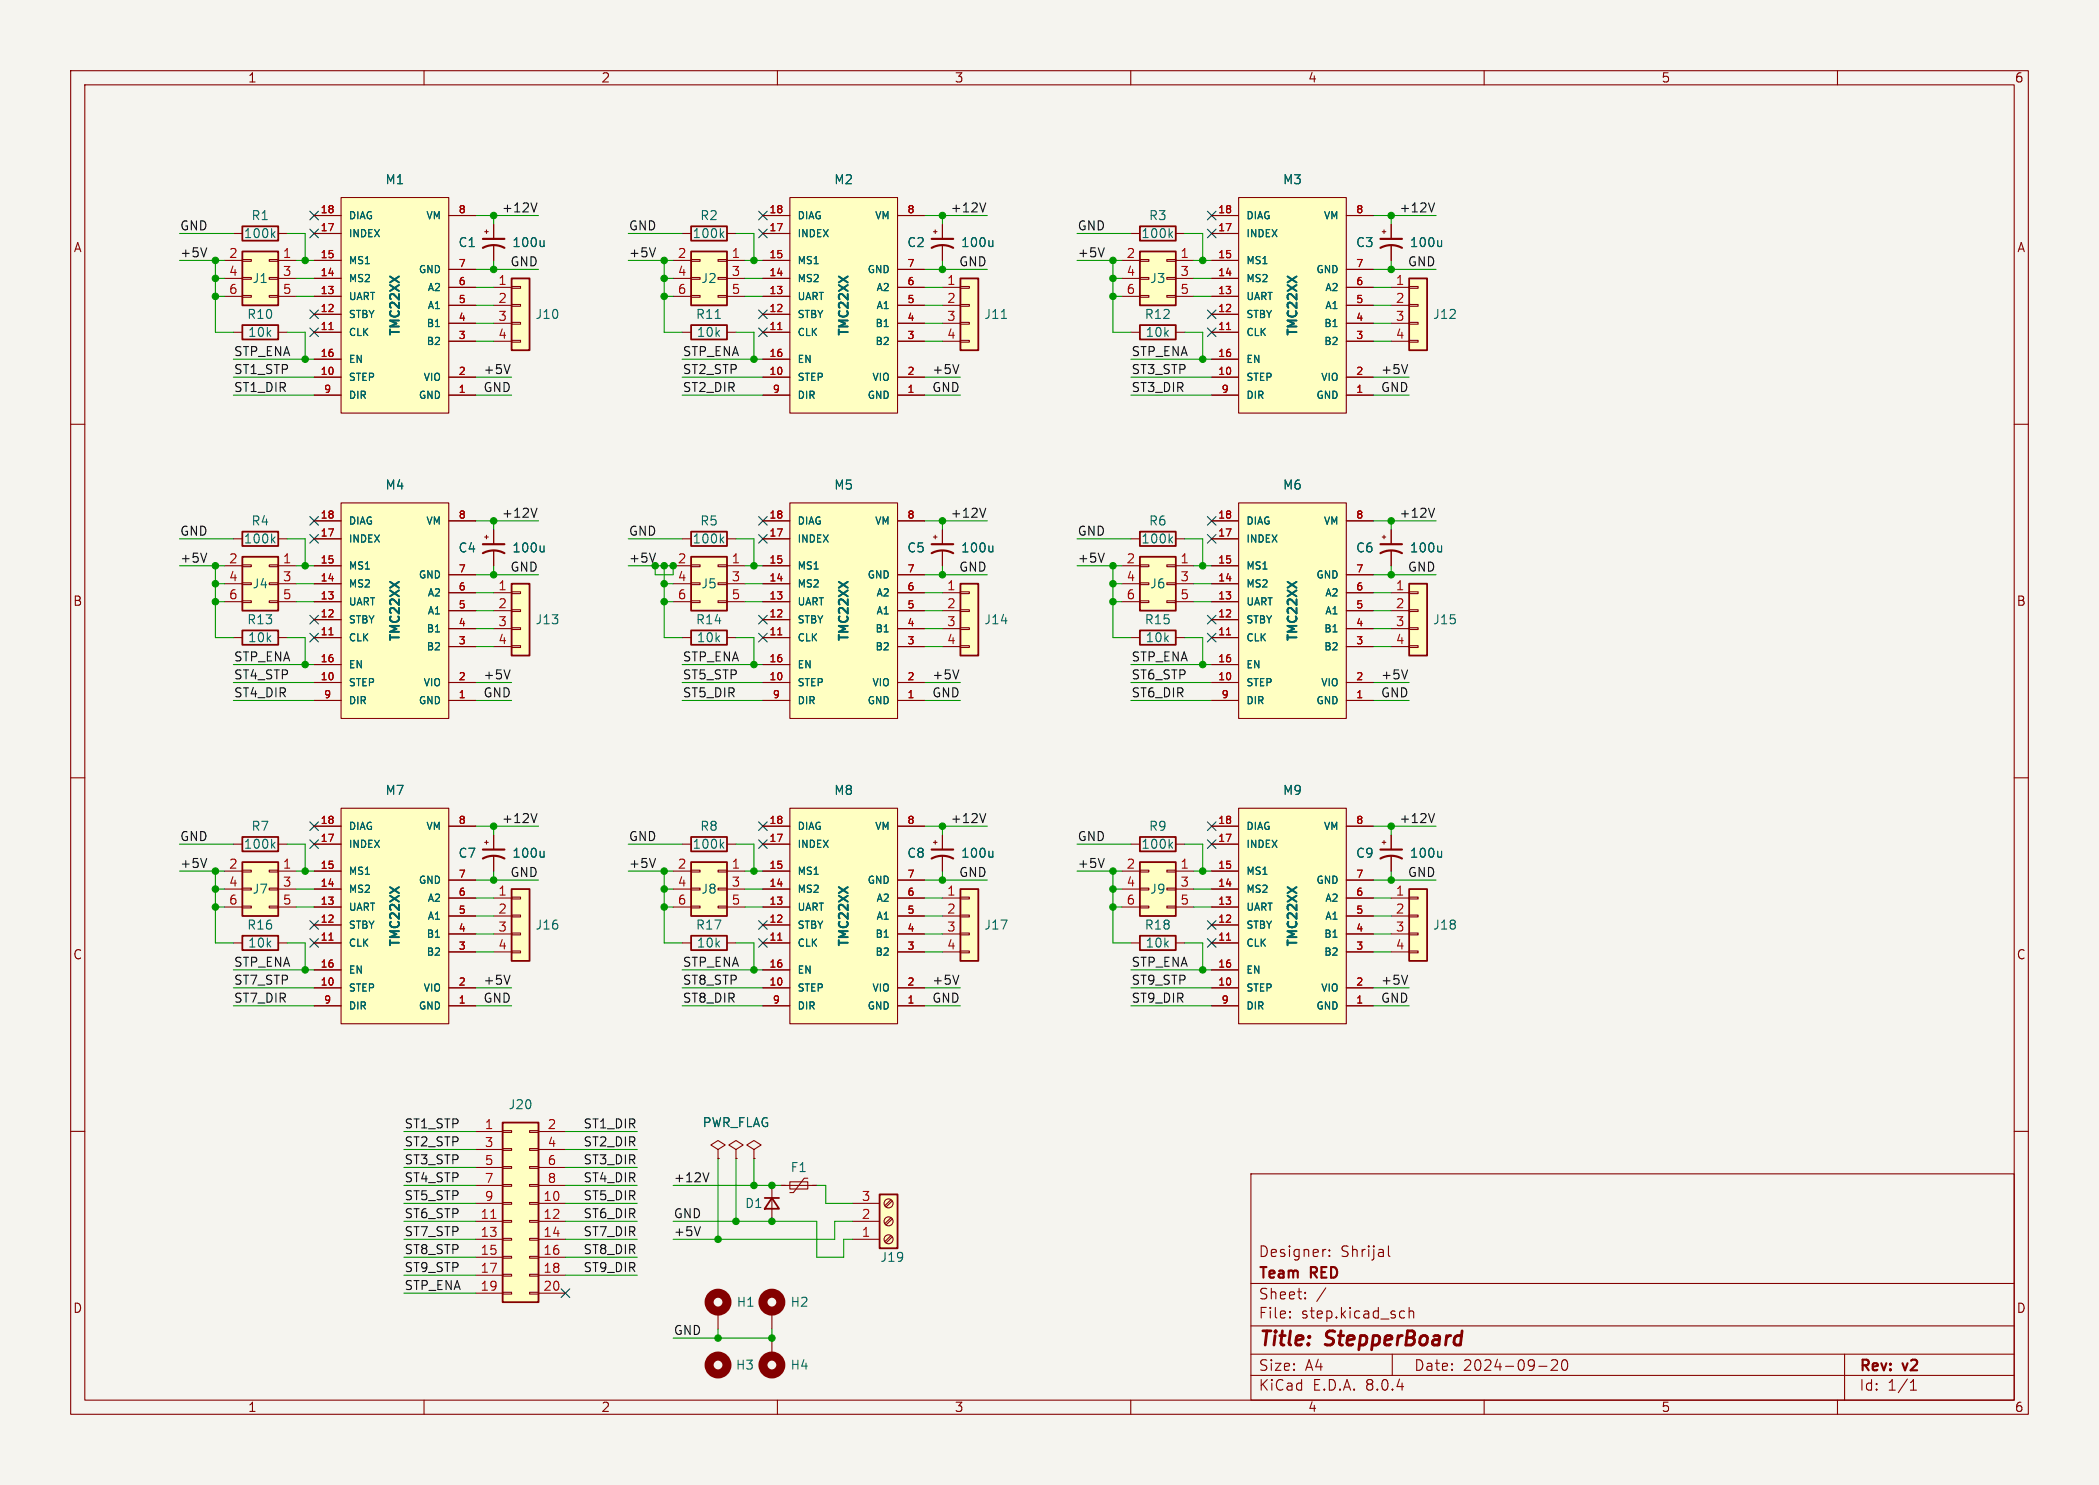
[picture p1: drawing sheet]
<svg xmlns="http://www.w3.org/2000/svg" width="297mm" height="210mm" viewBox="0 0 297 210" stroke-linecap="round" stroke-linejoin="round" font-family="sans-serif">
<defs><g id="words">
<g font-size="2.8" fill="#840000">
<text x="178" y="190.9">Title:</text>
<text x="187.7" y="190.9">StepperBoard</text>
</g>
<g font-size="2.1" fill="#840000">
<text x="178" y="178">Designer:</text>
<text x="189.7" y="178">Shrijal</text>
<text x="178" y="184">Sheet:</text>
<text x="178" y="181.2">Team</text>
<text x="185.5" y="181.2">RED</text>
<text x="178" y="186.7">File:</text>
<text x="184.1" y="186.7">step.kicad_sch</text>
<text x="178" y="196.9">KiCad</text>
<text x="178" y="194.1">Size:</text>
<text x="184.7" y="194.1">A4</text>
<text x="185.7" y="196.9">E.D.A.</text>
<text x="193.3" y="196.9">8.0.4</text>
<text x="200" y="194.1">Date:</text>
<text x="207" y="194.1">2024-09-20</text>
<text x="263" y="194.3">Rev:</text>
<text x="263" y="196.9">Id:</text>
<text x="267.1" y="196.9">1/1</text>
<text x="269.4" y="194.3">v2</text>
</g>
<g font-size="1.8" fill="#840000">
<text x="35" y="11.9">1</text>
<text x="85" y="11.9">2</text>
<text x="135" y="11.9">3</text>
<text x="185" y="11.9">4</text>
<text x="235" y="11.9">5</text>
<text x="285" y="11.9">6</text>
<text x="10.3" y="35.9">A</text>
<text x="285.3" y="35.9">A</text>
<text x="10.3" y="85.9">B</text>
<text x="285.3" y="85.9">B</text>
<text x="10.3" y="135.9">C</text>
<text x="285.3" y="135.9">C</text>
<text x="10.3" y="185.9">D</text>
<text x="285.3" y="185.9">D</text>
<text x="35" y="199.9">1</text>
<text x="85" y="199.9">2</text>
<text x="135" y="199.9">3</text>
<text x="185" y="199.9">4</text>
<text x="235" y="199.9">5</text>
<text x="285" y="199.9">6</text>
</g>
<g font-size="1.8" fill="#006464">
<text x="54.4" y="26.3">M1</text>
<text x="117.9" y="26.3">M2</text>
<text x="181.4" y="26.3">M3</text>
<text x="34.4" y="33.9">100k</text>
<text x="35.5" y="31.3">R1</text>
<text x="64.8" y="35.2">C1</text>
<text x="72.4" y="35.2">100u</text>
<text x="97.9" y="33.9">100k</text>
<text x="99" y="31.3">R2</text>
<text x="128.3" y="35.2">C2</text>
<text x="135.9" y="35.2">100u</text>
<text x="161.4" y="33.9">100k</text>
<text x="162.5" y="31.3">R3</text>
<text x="191.8" y="35.2">C3</text>
<text x="199.4" y="35.2">100u</text>
<text x="35.6" y="40.2">J1</text>
<text x="99.1" y="40.2">J2</text>
<text x="162.6" y="40.2">J3</text>
<text x="34.9" y="45.3">R10</text>
<text x="35" y="47.9">10k</text>
<text x="56.9" y="47.7" transform="rotate(-90 56.9 47.7)">TMC22XX</text>
<text x="75.7" y="45.3">J10</text>
<text x="98.4" y="45.3">R11</text>
<text x="98.5" y="47.9">10k</text>
<text x="120.4" y="47.7" transform="rotate(-90 120.4 47.7)">TMC22XX</text>
<text x="139.2" y="45.3">J11</text>
<text x="161.9" y="45.3">R12</text>
<text x="162" y="47.9">10k</text>
<text x="183.9" y="47.7" transform="rotate(-90 183.9 47.7)">TMC22XX</text>
<text x="202.7" y="45.3">J12</text>
<text x="54.4" y="69.4">M4</text>
<text x="117.9" y="69.4">M5</text>
<text x="181.4" y="69.4">M6</text>
<text x="34.4" y="77.1">100k</text>
<text x="35.5" y="74.5">R4</text>
<text x="97.9" y="77.1">100k</text>
<text x="99" y="74.5">R5</text>
<text x="161.4" y="77.1">100k</text>
<text x="162.5" y="74.5">R6</text>
<text x="35.6" y="83.4">J4</text>
<text x="64.8" y="78.3">C4</text>
<text x="72.4" y="78.3">100u</text>
<text x="99.1" y="83.4">J5</text>
<text x="128.3" y="78.3">C5</text>
<text x="135.9" y="78.3">100u</text>
<text x="162.6" y="83.4">J6</text>
<text x="191.8" y="78.3">C6</text>
<text x="199.4" y="78.3">100u</text>
<text x="34.9" y="88.5">R13</text>
<text x="75.7" y="88.5">J13</text>
<text x="98.4" y="88.5">R14</text>
<text x="139.2" y="88.5">J14</text>
<text x="161.9" y="88.5">R15</text>
<text x="202.7" y="88.5">J15</text>
<text x="35" y="91">10k</text>
<text x="56.9" y="90.9" transform="rotate(-90 56.9 90.9)">TMC22XX</text>
<text x="98.5" y="91">10k</text>
<text x="120.4" y="90.9" transform="rotate(-90 120.4 90.9)">TMC22XX</text>
<text x="162" y="91">10k</text>
<text x="183.9" y="90.9" transform="rotate(-90 183.9 90.9)">TMC22XX</text>
<text x="54.4" y="112.6">M7</text>
<text x="117.9" y="112.6">M8</text>
<text x="181.4" y="112.6">M9</text>
<text x="35.5" y="117.7">R7</text>
<text x="99" y="117.7">R8</text>
<text x="162.5" y="117.7">R9</text>
<text x="34.4" y="120.2">100k</text>
<text x="64.8" y="121.5">C7</text>
<text x="72.4" y="121.5">100u</text>
<text x="97.9" y="120.2">100k</text>
<text x="128.3" y="121.5">C8</text>
<text x="135.9" y="121.5">100u</text>
<text x="161.4" y="120.2">100k</text>
<text x="191.8" y="121.5">C9</text>
<text x="199.4" y="121.5">100u</text>
<text x="34.9" y="131.7">R16</text>
<text x="35.6" y="126.6">J7</text>
<text x="75.7" y="131.7">J16</text>
<text x="98.4" y="131.7">R17</text>
<text x="99.1" y="126.6">J8</text>
<text x="139.2" y="131.7">J17</text>
<text x="161.9" y="131.7">R18</text>
<text x="162.6" y="126.6">J9</text>
<text x="202.7" y="131.7">J18</text>
<text x="35" y="134.2">10k</text>
<text x="56.9" y="134.1" transform="rotate(-90 56.9 134.1)">TMC22XX</text>
<text x="98.5" y="134.2">10k</text>
<text x="120.4" y="134.1" transform="rotate(-90 120.4 134.1)">TMC22XX</text>
<text x="162" y="134.2">10k</text>
<text x="183.9" y="134.1" transform="rotate(-90 183.9 134.1)">TMC22XX</text>
<text x="71.9" y="157.1">J20</text>
<text x="99.3" y="159.6">PWR_FLAG</text>
<text x="111.8" y="166">F1</text>
<text x="105.3" y="171">D1</text>
<text x="124.5" y="178.7">J19</text>
<text x="104.1" y="185">H1</text>
<text x="111.8" y="185">H2</text>
<text x="104" y="193.9">H3</text>
<text x="111.8" y="193.9">H4</text>
</g>
<g font-size="1.8" fill="#0f0f0f">
<text x="25.4" y="32.7">GND</text>
<text x="70.9" y="30.1">+12V</text>
<text x="88.9" y="32.7">GND</text>
<text x="134.4" y="30.1">+12V</text>
<text x="152.4" y="32.7">GND</text>
<text x="197.9" y="30.1">+12V</text>
<text x="25.4" y="36.5">+5V</text>
<text x="72.1" y="37.8">GND</text>
<text x="88.9" y="36.5">+5V</text>
<text x="135.6" y="37.8">GND</text>
<text x="152.4" y="36.5">+5V</text>
<text x="199.1" y="37.8">GND</text>
<text x="33" y="50.5">STP_ENA</text>
<text x="33" y="53">ST1_STP</text>
<text x="68.3" y="53">+5V</text>
<text x="96.5" y="50.5">STP_ENA</text>
<text x="96.5" y="53">ST2_STP</text>
<text x="131.8" y="53">+5V</text>
<text x="160" y="53">ST3_STP</text>
<text x="160" y="50.5">STP_ENA</text>
<text x="195.3" y="53">+5V</text>
<text x="33" y="55.5">ST1_DIR</text>
<text x="68.3" y="55.5">GND</text>
<text x="96.5" y="55.5">ST2_DIR</text>
<text x="131.8" y="55.5">GND</text>
<text x="160" y="55.5">ST3_DIR</text>
<text x="195.3" y="55.5">GND</text>
<text x="25.4" y="75.9">GND</text>
<text x="70.9" y="73.3">+12V</text>
<text x="88.9" y="75.9">GND</text>
<text x="134.4" y="73.3">+12V</text>
<text x="152.4" y="75.9">GND</text>
<text x="197.9" y="73.3">+12V</text>
<text x="25.4" y="79.7">+5V</text>
<text x="72.1" y="80.9">GND</text>
<text x="88.9" y="79.7">+5V</text>
<text x="135.6" y="80.9">GND</text>
<text x="152.4" y="79.7">+5V</text>
<text x="199.1" y="80.9">GND</text>
<text x="33" y="93.6">STP_ENA</text>
<text x="96.5" y="93.6">STP_ENA</text>
<text x="160" y="93.6">STP_ENA</text>
<text x="33" y="96.2">ST4_STP</text>
<text x="33" y="98.7">ST4_DIR</text>
<text x="68.3" y="96.2">+5V</text>
<text x="68.3" y="98.7">GND</text>
<text x="96.5" y="96.2">ST5_STP</text>
<text x="96.5" y="98.7">ST5_DIR</text>
<text x="131.8" y="96.2">+5V</text>
<text x="131.8" y="98.7">GND</text>
<text x="160" y="96.2">ST6_STP</text>
<text x="160" y="98.7">ST6_DIR</text>
<text x="195.3" y="98.7">GND</text>
<text x="195.3" y="96.2">+5V</text>
<text x="25.4" y="119">GND</text>
<text x="70.9" y="116.5">+12V</text>
<text x="88.9" y="119">GND</text>
<text x="134.4" y="116.5">+12V</text>
<text x="152.4" y="119">GND</text>
<text x="197.9" y="116.5">+12V</text>
<text x="25.4" y="122.8">+5V</text>
<text x="72.1" y="124.1">GND</text>
<text x="88.9" y="122.8">+5V</text>
<text x="135.6" y="124.1">GND</text>
<text x="152.4" y="122.8">+5V</text>
<text x="199.1" y="124.1">GND</text>
<text x="33" y="136.8">STP_ENA</text>
<text x="96.5" y="136.8">STP_ENA</text>
<text x="160" y="136.8">STP_ENA</text>
<text x="33" y="139.4">ST7_STP</text>
<text x="33" y="141.9">ST7_DIR</text>
<text x="68.3" y="139.4">+5V</text>
<text x="68.3" y="141.9">GND</text>
<text x="96.5" y="139.4">ST8_STP</text>
<text x="96.5" y="141.9">ST8_DIR</text>
<text x="131.8" y="141.9">GND</text>
<text x="131.8" y="139.4">+5V</text>
<text x="160" y="139.4">ST9_STP</text>
<text x="160" y="141.9">ST9_DIR</text>
<text x="195.3" y="141.9">GND</text>
<text x="195.3" y="139.4">+5V</text>
<text x="57.1" y="159.7">ST1_STP</text>
<text x="82.5" y="159.7">ST1_DIR</text>
<text x="57.1" y="167.3">ST4_STP</text>
<text x="57.1" y="162.2">ST2_STP</text>
<text x="57.1" y="164.8">ST3_STP</text>
<text x="82.5" y="167.3">ST4_DIR</text>
<text x="82.5" y="162.2">ST2_DIR</text>
<text x="82.5" y="164.8">ST3_DIR</text>
<text x="95.2" y="167.3">+12V</text>
<text x="57.1" y="172.4">ST6_STP</text>
<text x="57.1" y="169.8">ST5_STP</text>
<text x="82.5" y="172.4">ST6_DIR</text>
<text x="82.5" y="169.8">ST5_DIR</text>
<text x="95.2" y="172.4">GND</text>
<text x="57.1" y="174.9">ST7_STP</text>
<text x="57.1" y="177.5">ST8_STP</text>
<text x="57.1" y="180">ST9_STP</text>
<text x="82.5" y="174.9">ST7_DIR</text>
<text x="82.5" y="180">ST9_DIR</text>
<text x="82.5" y="177.5">ST8_DIR</text>
<text x="95.2" y="174.9">+5V</text>
<text x="57.1" y="182.5">STP_ENA</text>
<text x="95.2" y="188.9">GND</text>
</g>
<g font-size="1.8" fill="#a90000">
<text x="32.3" y="36.6">2</text>
<text x="32.3" y="39.1">4</text>
<text x="32.3" y="41.7">6</text>
<text x="39.9" y="36.6">1</text>
<text x="39.9" y="39.1">3</text>
<text x="39.9" y="41.7">5</text>
<text x="70.4" y="40.4">1</text>
<text x="95.8" y="36.6">2</text>
<text x="95.8" y="39.1">4</text>
<text x="95.8" y="41.7">6</text>
<text x="103.4" y="36.6">1</text>
<text x="103.4" y="39.1">3</text>
<text x="103.4" y="41.7">5</text>
<text x="133.9" y="40.4">1</text>
<text x="159.3" y="36.6">2</text>
<text x="159.3" y="39.1">4</text>
<text x="159.3" y="41.7">6</text>
<text x="166.9" y="36.6">1</text>
<text x="166.9" y="39.1">3</text>
<text x="166.9" y="41.7">5</text>
<text x="197.4" y="40.4">1</text>
<text x="70.4" y="42.9">2</text>
<text x="70.4" y="45.5">3</text>
<text x="133.9" y="42.9">2</text>
<text x="133.9" y="45.5">3</text>
<text x="197.4" y="42.9">2</text>
<text x="197.4" y="45.5">3</text>
<text x="70.4" y="48">4</text>
<text x="133.9" y="48">4</text>
<text x="197.4" y="48">4</text>
<text x="32.3" y="79.8">2</text>
<text x="32.3" y="82.3">4</text>
<text x="39.9" y="79.8">1</text>
<text x="39.9" y="82.3">3</text>
<text x="70.4" y="83.6">1</text>
<text x="95.8" y="79.8">2</text>
<text x="95.8" y="82.3">4</text>
<text x="103.4" y="79.8">1</text>
<text x="103.4" y="82.3">3</text>
<text x="133.9" y="83.6">1</text>
<text x="159.3" y="79.8">2</text>
<text x="159.3" y="82.3">4</text>
<text x="166.9" y="79.8">1</text>
<text x="166.9" y="82.3">3</text>
<text x="197.4" y="83.6">1</text>
<text x="32.3" y="84.8">6</text>
<text x="39.9" y="84.8">5</text>
<text x="70.4" y="86.1">2</text>
<text x="70.4" y="88.6">3</text>
<text x="95.8" y="84.8">6</text>
<text x="103.4" y="84.8">5</text>
<text x="133.9" y="86.1">2</text>
<text x="133.9" y="88.6">3</text>
<text x="159.3" y="84.8">6</text>
<text x="166.9" y="84.8">5</text>
<text x="197.4" y="86.1">2</text>
<text x="197.4" y="88.6">3</text>
<text x="70.4" y="91.2">4</text>
<text x="133.9" y="91.2">4</text>
<text x="197.4" y="91.2">4</text>
<text x="32.3" y="122.9">2</text>
<text x="32.3" y="125.5">4</text>
<text x="39.9" y="122.9">1</text>
<text x="39.9" y="125.5">3</text>
<text x="95.8" y="122.9">2</text>
<text x="95.8" y="125.5">4</text>
<text x="103.4" y="122.9">1</text>
<text x="103.4" y="125.5">3</text>
<text x="159.3" y="122.9">2</text>
<text x="159.3" y="125.5">4</text>
<text x="166.9" y="122.9">1</text>
<text x="166.9" y="125.5">3</text>
<text x="32.3" y="128">6</text>
<text x="39.9" y="128">5</text>
<text x="70.4" y="126.7">1</text>
<text x="70.4" y="129.3">2</text>
<text x="70.4" y="131.8">3</text>
<text x="95.8" y="128">6</text>
<text x="103.4" y="128">5</text>
<text x="133.9" y="126.7">1</text>
<text x="133.9" y="129.3">2</text>
<text x="133.9" y="131.8">3</text>
<text x="159.3" y="128">6</text>
<text x="166.9" y="128">5</text>
<text x="197.4" y="126.7">1</text>
<text x="197.4" y="129.3">2</text>
<text x="197.4" y="131.8">3</text>
<text x="70.4" y="134.4">4</text>
<text x="133.9" y="134.4">4</text>
<text x="197.4" y="134.4">4</text>
<text x="68.5" y="159.8">1</text>
<text x="77.4" y="159.8">2</text>
<text x="68.5" y="162.3">3</text>
<text x="68.5" y="164.8">5</text>
<text x="68.5" y="167.4">7</text>
<text x="77.4" y="162.3">4</text>
<text x="77.4" y="164.8">6</text>
<text x="77.4" y="167.4">8</text>
<text x="67.9" y="172.5">11</text>
<text x="68.5" y="169.9">9</text>
<text x="76.8" y="169.9">10</text>
<text x="76.8" y="172.5">12</text>
<text x="121.8" y="172.5">2</text>
<text x="121.8" y="169.9">3</text>
<text x="67.9" y="175">13</text>
<text x="67.9" y="177.5">15</text>
<text x="76.8" y="175">14</text>
<text x="76.8" y="177.5">16</text>
<text x="121.8" y="175">1</text>
<text x="67.9" y="180.1">17</text>
<text x="67.9" y="182.6">19</text>
<text x="76.8" y="180.1">18</text>
<text x="76.8" y="182.6">20</text>
</g>
<g font-size="1.4" fill="#a90000">
<text x="45.3" y="32.8">17</text>
<text x="45.3" y="30.2">18</text>
<text x="64.8" y="30.2">8</text>
<text x="108.8" y="32.8">17</text>
<text x="108.8" y="30.2">18</text>
<text x="128.3" y="30.2">8</text>
<text x="172.3" y="32.8">17</text>
<text x="172.3" y="30.2">18</text>
<text x="191.8" y="30.2">8</text>
<text x="45.3" y="41.7">13</text>
<text x="45.3" y="39.1">14</text>
<text x="45.3" y="36.6">15</text>
<text x="64.8" y="40.4">6</text>
<text x="64.8" y="37.8">7</text>
<text x="108.8" y="41.7">13</text>
<text x="108.8" y="39.1">14</text>
<text x="108.8" y="36.6">15</text>
<text x="128.3" y="40.4">6</text>
<text x="128.3" y="37.8">7</text>
<text x="172.3" y="41.7">13</text>
<text x="172.3" y="39.1">14</text>
<text x="172.3" y="36.6">15</text>
<text x="191.8" y="40.4">6</text>
<text x="191.8" y="37.8">7</text>
<text x="45.3" y="46.7">11</text>
<text x="45.3" y="44.2">12</text>
<text x="64.8" y="45.5">4</text>
<text x="64.8" y="42.9">5</text>
<text x="108.8" y="46.7">11</text>
<text x="108.8" y="44.2">12</text>
<text x="128.3" y="45.5">4</text>
<text x="128.3" y="42.9">5</text>
<text x="172.3" y="46.7">11</text>
<text x="172.3" y="44.2">12</text>
<text x="191.8" y="45.5">4</text>
<text x="191.8" y="42.9">5</text>
<text x="45.3" y="53.1">10</text>
<text x="45.3" y="50.5">16</text>
<text x="64.8" y="53.1">2</text>
<text x="64.8" y="48">3</text>
<text x="108.8" y="53.1">10</text>
<text x="108.8" y="50.5">16</text>
<text x="128.3" y="53.1">2</text>
<text x="128.3" y="48">3</text>
<text x="172.3" y="53.1">10</text>
<text x="172.3" y="50.5">16</text>
<text x="191.8" y="53.1">2</text>
<text x="191.8" y="48">3</text>
<text x="45.7" y="55.6">9</text>
<text x="64.8" y="55.6">1</text>
<text x="109.2" y="55.6">9</text>
<text x="128.3" y="55.6">1</text>
<text x="172.7" y="55.6">9</text>
<text x="191.8" y="55.6">1</text>
<text x="45.3" y="75.9">17</text>
<text x="45.3" y="73.4">18</text>
<text x="64.8" y="73.4">8</text>
<text x="108.8" y="75.9">17</text>
<text x="108.8" y="73.4">18</text>
<text x="128.3" y="73.4">8</text>
<text x="172.3" y="75.9">17</text>
<text x="172.3" y="73.4">18</text>
<text x="191.8" y="73.4">8</text>
<text x="45.3" y="82.3">14</text>
<text x="45.3" y="79.8">15</text>
<text x="64.8" y="83.6">6</text>
<text x="64.8" y="81">7</text>
<text x="108.8" y="82.3">14</text>
<text x="108.8" y="79.8">15</text>
<text x="128.3" y="83.6">6</text>
<text x="128.3" y="81">7</text>
<text x="172.3" y="82.3">14</text>
<text x="172.3" y="79.8">15</text>
<text x="191.8" y="83.6">6</text>
<text x="191.8" y="81">7</text>
<text x="45.3" y="89.9">11</text>
<text x="45.3" y="87.4">12</text>
<text x="45.3" y="84.8">13</text>
<text x="64.8" y="88.6">4</text>
<text x="64.8" y="86.1">5</text>
<text x="108.8" y="89.9">11</text>
<text x="108.8" y="87.4">12</text>
<text x="108.8" y="84.8">13</text>
<text x="128.3" y="88.6">4</text>
<text x="128.3" y="86.1">5</text>
<text x="172.3" y="89.9">11</text>
<text x="172.3" y="87.4">12</text>
<text x="172.3" y="84.8">13</text>
<text x="191.8" y="88.6">4</text>
<text x="191.8" y="86.1">5</text>
<text x="45.3" y="93.7">16</text>
<text x="64.8" y="91.2">3</text>
<text x="108.8" y="93.7">16</text>
<text x="128.3" y="91.2">3</text>
<text x="172.3" y="93.7">16</text>
<text x="191.8" y="91.2">3</text>
<text x="45.3" y="96.3">10</text>
<text x="45.7" y="98.8">9</text>
<text x="64.8" y="98.8">1</text>
<text x="64.8" y="96.3">2</text>
<text x="108.8" y="96.3">10</text>
<text x="109.2" y="98.8">9</text>
<text x="128.3" y="98.8">1</text>
<text x="128.3" y="96.3">2</text>
<text x="172.3" y="96.3">10</text>
<text x="172.7" y="98.8">9</text>
<text x="191.8" y="98.8">1</text>
<text x="191.8" y="96.3">2</text>
<text x="45.3" y="119.1">17</text>
<text x="45.3" y="116.6">18</text>
<text x="64.8" y="116.6">8</text>
<text x="108.8" y="119.1">17</text>
<text x="108.8" y="116.6">18</text>
<text x="128.3" y="116.6">8</text>
<text x="172.3" y="119.1">17</text>
<text x="172.3" y="116.6">18</text>
<text x="191.8" y="116.6">8</text>
<text x="45.3" y="125.5">14</text>
<text x="45.3" y="122.9">15</text>
<text x="64.8" y="124.2">7</text>
<text x="108.8" y="125.5">14</text>
<text x="108.8" y="122.9">15</text>
<text x="128.3" y="124.2">7</text>
<text x="172.3" y="125.5">14</text>
<text x="172.3" y="122.9">15</text>
<text x="191.8" y="124.2">7</text>
<text x="45.3" y="130.6">12</text>
<text x="45.3" y="128">13</text>
<text x="64.8" y="131.8">4</text>
<text x="64.8" y="129.3">5</text>
<text x="64.8" y="126.7">6</text>
<text x="108.8" y="130.6">12</text>
<text x="108.8" y="128">13</text>
<text x="128.3" y="131.8">4</text>
<text x="128.3" y="129.3">5</text>
<text x="128.3" y="126.7">6</text>
<text x="172.3" y="130.6">12</text>
<text x="172.3" y="128">13</text>
<text x="191.8" y="131.8">4</text>
<text x="191.8" y="129.3">5</text>
<text x="191.8" y="126.7">6</text>
<text x="45.3" y="133.1">11</text>
<text x="45.3" y="136.9">16</text>
<text x="64.8" y="134.4">3</text>
<text x="108.8" y="133.1">11</text>
<text x="108.8" y="136.9">16</text>
<text x="128.3" y="134.4">3</text>
<text x="172.3" y="133.1">11</text>
<text x="172.3" y="136.9">16</text>
<text x="191.8" y="134.4">3</text>
<text x="45.3" y="139.4">10</text>
<text x="45.7" y="142">9</text>
<text x="64.8" y="142">1</text>
<text x="64.8" y="139.4">2</text>
<text x="108.8" y="139.4">10</text>
<text x="109.2" y="142">9</text>
<text x="128.3" y="142">1</text>
<text x="128.3" y="139.4">2</text>
<text x="172.3" y="139.4">10</text>
<text x="172.7" y="142">9</text>
<text x="191.8" y="142">1</text>
<text x="191.8" y="139.4">2</text>
</g>
<g font-size="1.4" fill="#006464">
<text x="49.3" y="33.8">INDEX</text>
<text x="49.3" y="31.2">DIAG</text>
<text x="60.2" y="31.2">VM</text>
<text x="112.8" y="33.8">INDEX</text>
<text x="112.8" y="31.2">DIAG</text>
<text x="123.7" y="31.2">VM</text>
<text x="176.3" y="33.8">INDEX</text>
<text x="176.3" y="31.2">DIAG</text>
<text x="187.2" y="31.2">VM</text>
<text x="49.3" y="40.1">MS2</text>
<text x="49.3" y="37.6">MS1</text>
<text x="59.1" y="38.8">GND</text>
<text x="60.4" y="41.4">A2</text>
<text x="112.8" y="40.1">MS2</text>
<text x="112.8" y="37.6">MS1</text>
<text x="122.6" y="38.8">GND</text>
<text x="123.9" y="41.4">A2</text>
<text x="176.3" y="40.1">MS2</text>
<text x="176.3" y="37.6">MS1</text>
<text x="186.1" y="38.8">GND</text>
<text x="187.4" y="41.4">A2</text>
<text x="49.3" y="47.7">CLK</text>
<text x="49.3" y="45.2">STBY</text>
<text x="49.3" y="42.6">UART</text>
<text x="60.2" y="46.5">B1</text>
<text x="60.4" y="43.9">A1</text>
<text x="112.8" y="47.7">CLK</text>
<text x="112.8" y="45.2">STBY</text>
<text x="112.8" y="42.6">UART</text>
<text x="123.7" y="46.5">B1</text>
<text x="123.9" y="43.9">A1</text>
<text x="176.3" y="47.7">CLK</text>
<text x="176.3" y="45.2">STBY</text>
<text x="176.3" y="42.6">UART</text>
<text x="187.2" y="46.5">B1</text>
<text x="187.4" y="43.9">A1</text>
<text x="49.3" y="51.5">EN</text>
<text x="60.2" y="49">B2</text>
<text x="112.8" y="51.5">EN</text>
<text x="123.7" y="49">B2</text>
<text x="176.3" y="51.5">EN</text>
<text x="187.2" y="49">B2</text>
<text x="49.3" y="54.1">STEP</text>
<text x="49.3" y="56.6">DIR</text>
<text x="59.1" y="56.6">GND</text>
<text x="59.8" y="54.1">VIO</text>
<text x="112.8" y="54.1">STEP</text>
<text x="112.8" y="56.6">DIR</text>
<text x="122.6" y="56.6">GND</text>
<text x="123.3" y="54.1">VIO</text>
<text x="176.3" y="54.1">STEP</text>
<text x="176.3" y="56.6">DIR</text>
<text x="186.1" y="56.6">GND</text>
<text x="186.8" y="54.1">VIO</text>
<text x="49.3" y="76.9">INDEX</text>
<text x="49.3" y="74.4">DIAG</text>
<text x="60.2" y="74.4">VM</text>
<text x="112.8" y="76.9">INDEX</text>
<text x="112.8" y="74.4">DIAG</text>
<text x="123.7" y="74.4">VM</text>
<text x="176.3" y="76.9">INDEX</text>
<text x="176.3" y="74.4">DIAG</text>
<text x="187.2" y="74.4">VM</text>
<text x="49.3" y="83.3">MS2</text>
<text x="49.3" y="80.7">MS1</text>
<text x="59.1" y="82">GND</text>
<text x="112.8" y="83.3">MS2</text>
<text x="112.8" y="80.7">MS1</text>
<text x="122.6" y="82">GND</text>
<text x="176.3" y="83.3">MS2</text>
<text x="176.3" y="80.7">MS1</text>
<text x="186.1" y="82">GND</text>
<text x="49.3" y="88.4">STBY</text>
<text x="49.3" y="85.8">UART</text>
<text x="60.2" y="89.6">B1</text>
<text x="60.4" y="87.1">A1</text>
<text x="60.4" y="84.6">A2</text>
<text x="112.8" y="88.4">STBY</text>
<text x="112.8" y="85.8">UART</text>
<text x="123.7" y="89.6">B1</text>
<text x="123.9" y="87.1">A1</text>
<text x="123.9" y="84.6">A2</text>
<text x="176.3" y="88.4">STBY</text>
<text x="176.3" y="85.8">UART</text>
<text x="187.2" y="89.6">B1</text>
<text x="187.4" y="87.1">A1</text>
<text x="187.4" y="84.6">A2</text>
<text x="49.3" y="90.9">CLK</text>
<text x="49.3" y="94.7">EN</text>
<text x="60.2" y="92.2">B2</text>
<text x="112.8" y="90.9">CLK</text>
<text x="112.8" y="94.7">EN</text>
<text x="123.7" y="92.2">B2</text>
<text x="176.3" y="90.9">CLK</text>
<text x="176.3" y="94.7">EN</text>
<text x="187.2" y="92.2">B2</text>
<text x="49.3" y="97.3">STEP</text>
<text x="49.3" y="99.8">DIR</text>
<text x="59.1" y="99.8">GND</text>
<text x="59.8" y="97.3">VIO</text>
<text x="112.8" y="97.3">STEP</text>
<text x="112.8" y="99.8">DIR</text>
<text x="122.6" y="99.8">GND</text>
<text x="123.3" y="97.3">VIO</text>
<text x="176.3" y="97.3">STEP</text>
<text x="176.3" y="99.8">DIR</text>
<text x="186.1" y="99.8">GND</text>
<text x="186.8" y="97.3">VIO</text>
<text x="49.3" y="117.6">DIAG</text>
<text x="60.2" y="117.6">VM</text>
<text x="112.8" y="117.6">DIAG</text>
<text x="123.7" y="117.6">VM</text>
<text x="176.3" y="117.6">DIAG</text>
<text x="187.2" y="117.6">VM</text>
<text x="49.3" y="123.9">MS1</text>
<text x="49.3" y="120.1">INDEX</text>
<text x="59.1" y="125.2">GND</text>
<text x="112.8" y="123.9">MS1</text>
<text x="112.8" y="120.1">INDEX</text>
<text x="122.6" y="125.2">GND</text>
<text x="176.3" y="123.9">MS1</text>
<text x="176.3" y="120.1">INDEX</text>
<text x="186.1" y="125.2">GND</text>
<text x="49.3" y="131.5">STBY</text>
<text x="49.3" y="129">UART</text>
<text x="49.3" y="126.5">MS2</text>
<text x="60.4" y="130.3">A1</text>
<text x="60.4" y="127.7">A2</text>
<text x="112.8" y="131.5">STBY</text>
<text x="112.8" y="129">UART</text>
<text x="112.8" y="126.5">MS2</text>
<text x="123.9" y="130.3">A1</text>
<text x="123.9" y="127.7">A2</text>
<text x="176.3" y="131.5">STBY</text>
<text x="176.3" y="129">UART</text>
<text x="176.3" y="126.5">MS2</text>
<text x="187.4" y="130.3">A1</text>
<text x="187.4" y="127.7">A2</text>
<text x="49.3" y="134.1">CLK</text>
<text x="49.3" y="137.9">EN</text>
<text x="60.2" y="135.4">B2</text>
<text x="60.2" y="132.8">B1</text>
<text x="112.8" y="134.1">CLK</text>
<text x="112.8" y="137.9">EN</text>
<text x="123.7" y="135.4">B2</text>
<text x="123.7" y="132.8">B1</text>
<text x="176.3" y="134.1">CLK</text>
<text x="176.3" y="137.9">EN</text>
<text x="187.2" y="135.4">B2</text>
<text x="187.2" y="132.8">B1</text>
<text x="49.3" y="140.4">STEP</text>
<text x="49.3" y="143">DIR</text>
<text x="59.1" y="143">GND</text>
<text x="59.8" y="140.4">VIO</text>
<text x="112.8" y="140.4">STEP</text>
<text x="112.8" y="143">DIR</text>
<text x="122.6" y="143">GND</text>
<text x="123.3" y="140.4">VIO</text>
<text x="176.3" y="140.4">STEP</text>
<text x="176.3" y="143">DIR</text>
<text x="186.1" y="143">GND</text>
<text x="186.8" y="140.4">VIO</text>
</g>
</g></defs>
<path d="M0 0h297v210h-297z" fill="#f5f4ef" stroke="#f5f4ef" stroke-width=".14"/>
<g fill="none" stroke="#840000" stroke-width=".15">
<path d="M10 10h277v190h-277zM12 12h273v186h-273zM60 10v2M110 10v2M160 10v2M210 10v2M260 10v2M10 60h2M285 60h2M132.1 75.9h.5M132.3 75.7v.5M133.3 74.9v2.1"/>
<path d="M133.3 78v2M10 110h2M285 110h2M10 160h2M285 160h2M177 166h108v32h-108zM187.5 176.7h.1M188.1 177.6h.1l-.1 .1M188.1 177.6h-.1l.1 .1M188.1 176.8v.1M188.1 177.6v.1M188.1 176.8h.1l-.1 .1"/>
<path d="M188.1 176.8h-.1l.1 .1M196.5 176.2v1.3l.2 .2M60 198v2M110 198v2M160 198v2M177 194.5h108M177 191.5h108M177 187.5h108M177 181.5h108M182.5 186.3h.1l-.1 .1M182.5 186.3v.1M182.5 185.5v.1"/>
<path d="M182.5 185.5h.1l-.1 .1M184.7 183.6v.1M184.7 183.6h-.1l.1 .1M184.7 182.8v.1M184.7 182.8h-.1l.1 .1M187.6 182.1l-1.3 2M197 191.5v3M198.3 185.4l.4 .1M198.7 186.3l-.4 .1M199.4 185.5a.37 .37 0 0 1 .6 .1v.8M199.4 184.9v1.5M210 198v2"/>
<path d="M217.7 193.2h1.2M219.5 192.4l.2-.1 .5 .1a.41 .41 0 0 1 .1 .5l-.8 .9h.9M221.2 192.4a.36 .36 0 0 1 .5 .2 .77 .77 0 0 1-.4 1.2 1 1 0 0 1-.1-1.4zM260 198v2M261 191.5v6.5M270.3 196.6h.9M270.3 195.5l.4-.4v1.5"/>
</g>
<path d="M131.8 78.2a3.2 3.2 0 0 1 3.1 0M131.8 77h3.1" fill="none" stroke="#840000" stroke-width=".3"/>
<path d="M140.5 77.2v.8M140.5 77.9l-.2 .1" fill="none" stroke="#006464" stroke-width=".15"/>
<path d="M135.9 125.7h2.5v10.2h-2.5z" fill="#ffffc2"/>
<path d="M133.3 127h2.6M133.3 129.5h2.6M133.3 132.1h2.6M133.3 134.6h2.6M135.9 134.5h1.3v.2h-1.3zM135.9 132h1.3v.2h-1.3zM135.9 129.4h1.3v.3h-1.3zM135.9 126.9h1.3v.2h-1.3z" fill="none" stroke="#840000" stroke-width=".15"/>
<path d="M135.9 125.7h2.5v10.2h-2.5z" fill="none" stroke="#840000" stroke-width=".25"/>
<path d="M175.3 71.1h15.2v30.5h-15.2z" fill="#ffffc2"/>
<g fill="none" stroke="#840000" stroke-width=".15">
<path d="M171.4 76.2h3.9M171.4 73.7h3.9M175.3 71.1h15.2v30.5h-15.2zM190.5 73.7h3.8M171.4 99.1h3.9M171.4 96.5h3.9M171.4 90.2h3.9M171.4 87.6h3.9M171.4 85.1h3.9M171.4 82.6h3.9M171.4 80h3.9M171.4 94h3.9"/>
<path d="M190.5 99.1h3.8M190.5 96.5h3.8M190.5 91.4h3.8M190.5 88.9h3.8M190.5 86.4h3.8M190.5 83.8h3.8M190.5 81.3h3.8"/>
</g>
<path d="M173.5 89.8h.6" fill="none" stroke="#a90000" stroke-width=".15"/>
<path d="M72.4 82.6h2.5v10.1h-2.5z" fill="#ffffc2"/>
<path d="M68.6 75.9h.5M68.8 75.7v.5M69.8 74.9v2.1M69.8 78v2M69.8 83.8h2.6M69.8 86.4h2.6M69.8 88.9h2.6M69.8 91.4h2.6M72.4 91.3h1.3v.3h-1.3zM72.4 88.8h1.3v.2h-1.3zM72.4 86.2h1.3v.3h-1.3zM72.4 83.7h1.3v.2h-1.3z" fill="none" stroke="#840000" stroke-width=".15"/>
<path d="M72.4 82.6h2.5v10.1h-2.5z" fill="none" stroke="#840000" stroke-width=".25"/>
<path d="M68.3 78.2a3.2 3.2 0 0 1 3.1 0M68.3 77h3.1" fill="none" stroke="#840000" stroke-width=".3"/>
<path d="M77 77.2v.8M77 77.9l-.2 .1" fill="none" stroke="#006464" stroke-width=".15"/>
<path d="M97.8 78.7h5.1v7.7h-5.1z" fill="#ffffc2"/>
<g fill="none" stroke="#840000" stroke-width=".15">
<path d="M96.5 76.2h1.3M97.8 79.9h1.3v.2h-1.3zM101.6 79.9h1.3v.2h-1.3zM102.9 76.2h1.2M95.2 80h2.6M95.2 82.6h2.6M95.2 85.1h2.6M97.8 85h1.3v.2h-1.3zM97.8 82.4h1.3v.3h-1.3zM101.6 85h1.3v.2h-1.3zM101.6 82.4h1.3v.3h-1.3zM102.9 80h2.5"/>
<path d="M102.9 82.6h2.5M102.9 85.1h2.5"/>
</g>
<path d="M97.8 78.7h5.1v7.7h-5.1zM97.8 75.2h5.1v2h-5.1z" fill="none" stroke="#840000" stroke-width=".25"/>
<path d="M102.1 76.3l.3 .5M102.4 75.9l-.5 .5" fill="none" stroke="#006464" stroke-width=".15"/>
<path d="M199.4 125.7h2.5v10.2h-2.5z" fill="#ffffc2"/>
<path d="M196.8 127h2.6M196.8 129.5h2.6M196.8 132.1h2.6M196.8 134.6h2.6M199.4 134.5h1.3v.2h-1.3zM199.4 132h1.3v.2h-1.3zM199.4 129.4h1.3v.3h-1.3zM199.4 126.9h1.3v.2h-1.3z" fill="none" stroke="#840000" stroke-width=".15"/>
<path d="M199.4 125.7h2.5v10.2h-2.5z" fill="none" stroke="#840000" stroke-width=".25"/>
<path d="M111.8 114.3h15.2v30.5h-15.2z" fill="#ffffc2"/>
<g fill="none" stroke="#840000" stroke-width=".15">
<path d="M107.9 119.4h3.9M107.9 116.8h3.9M111.8 114.3h15.2v30.5h-15.2zM127 116.8h3.8M107.9 139.7h3.9M107.9 133.4h3.9M107.9 130.8h3.9M107.9 128.3h3.9M107.9 125.7h3.9M107.9 123.2h3.9M107.9 137.2h3.9M127 139.7h3.8"/>
<path d="M127 134.6h3.8M127 132.1h3.8M127 129.5h3.8M127 127h3.8M127 124.5h3.8M107.9 142.2h3.9M127 142.2h3.8"/>
</g>
<path d="M110 133h.6" fill="none" stroke="#a90000" stroke-width=".15"/>
<path d="M161.3 78.7h5.1v7.7h-5.1z" fill="#ffffc2"/>
<g fill="none" stroke="#840000" stroke-width=".15">
<path d="M161.3 79.9h1.3v.2h-1.3zM165.1 79.9h1.3v.2h-1.3zM195.6 75.9h.5M195.8 75.7v.5M196.8 74.9v2.1M196.8 78v2M158.7 80h2.6M158.7 82.6h2.6M158.7 85.1h2.6M161.3 85h1.3v.2h-1.3zM161.3 82.4h1.3v.3h-1.3zM165.1 85h1.3v.2h-1.3z"/>
<path d="M165.1 82.4h1.3v.3h-1.3zM166.4 80h2.5M166.4 82.6h2.5M166.4 85.1h2.5"/>
</g>
<path d="M161.3 78.7h5.1v7.7h-5.1z" fill="none" stroke="#840000" stroke-width=".25"/>
<path d="M195.3 78.2a3.2 3.2 0 0 1 3.1 0M195.3 77h3.1" fill="none" stroke="#840000" stroke-width=".3"/>
<path d="M204 77.2v.8M204 77.9l-.2 .1" fill="none" stroke="#006464" stroke-width=".15"/>
<path d="M111.8 71.1h15.2v30.5h-15.2z" fill="#ffffc2"/>
<g fill="none" stroke="#840000" stroke-width=".15">
<path d="M107.9 76.2h3.9M107.9 73.7h3.9M111.8 71.1h15.2v30.5h-15.2zM127 73.7h3.8M107.9 99.1h3.9M107.9 96.5h3.9M107.9 90.2h3.9M107.9 87.6h3.9M107.9 85.1h3.9M107.9 82.6h3.9M107.9 80h3.9M107.9 94h3.9"/>
<path d="M127 99.1h3.8M127 96.5h3.8M127 91.4h3.8M127 88.9h3.8M127 86.4h3.8M127 83.8h3.8M127 81.3h3.8"/>
</g>
<path d="M110 89.8h.6" fill="none" stroke="#a90000" stroke-width=".15"/>
<path d="M161.3 121.9h5.1v7.6h-5.1z" fill="#ffffc2"/>
<g fill="none" stroke="#840000" stroke-width=".15">
<path d="M160 119.4h1.3M166.4 119.4h1.2M158.7 123.2h2.6M158.7 125.7h2.6M158.7 128.3h2.6M161.3 128.1h1.3v.3h-1.3zM161.3 125.6h1.3v.3h-1.3zM161.3 123.1h1.3v.2h-1.3zM165.1 128.1h1.3v.3h-1.3zM165.1 125.6h1.3v.3h-1.3zM165.1 123.1h1.3v.2h-1.3zM166.4 123.2h2.5"/>
<path d="M166.4 125.7h2.5M166.4 128.3h2.5"/>
</g>
<path d="M161.3 118.4h5.1v2h-5.1zM161.3 121.9h5.1v7.6h-5.1z" fill="none" stroke="#840000" stroke-width=".25"/>
<path d="M165.6 119.5l.3 .5M165.9 119.1l-.5 .5" fill="none" stroke="#006464" stroke-width=".15"/>
<path d="M97.8 35.6h5.1v7.6h-5.1z" fill="#ffffc2"/>
<g fill="none" stroke="#840000" stroke-width=".15">
<path d="M95.2 36.8h2.6M95.2 39.4h2.6M96.5 33h1.3M97.8 39.2h1.3v.3h-1.3zM97.8 36.7h1.3v.3h-1.3zM101.6 39.2h1.3v.3h-1.3zM101.6 36.7h1.3v.3h-1.3zM102.9 36.8h2.5M102.9 39.4h2.5M102.9 33h1.2M95.2 41.9h2.6M97.8 41.8h1.3v.2h-1.3z"/>
<path d="M101.6 41.8h1.3v.2h-1.3zM102.9 41.9h2.5"/>
</g>
<path d="M97.8 35.6h5.1v7.6h-5.1zM97.8 32h5.1v2h-5.1z" fill="none" stroke="#840000" stroke-width=".25"/>
<path d="M102.1 33.1l.3 .5M102.4 32.8l-.5 .4" fill="none" stroke="#006464" stroke-width=".15"/>
<path d="M199.4 82.6h2.5v10.1h-2.5z" fill="#ffffc2"/>
<path d="M160 76.2h1.3M166.4 76.2h1.2M196.8 83.8h2.6M196.8 86.4h2.6M196.8 88.9h2.6M196.8 91.4h2.6M199.4 91.3h1.3v.3h-1.3zM199.4 88.8h1.3v.2h-1.3zM199.4 86.2h1.3v.3h-1.3zM199.4 83.7h1.3v.2h-1.3z" fill="none" stroke="#840000" stroke-width=".15"/>
<path d="M161.3 75.2h5.1v2h-5.1zM199.4 82.6h2.5v10.1h-2.5z" fill="none" stroke="#840000" stroke-width=".25"/>
<path d="M165.6 76.3l.3 .5M165.9 75.9l-.5 .5" fill="none" stroke="#006464" stroke-width=".15"/>
<path d="M48.3 71.1h15.2v30.5h-15.2z" fill="#ffffc2"/>
<g fill="none" stroke="#840000" stroke-width=".15">
<path d="M33 47h1.3M39.4 47h1.2M44.4 76.2h3.9M44.4 73.7h3.9M48.3 71.1h15.2v30.5h-15.2zM63.5 73.7h3.8M44.4 99.1h3.9M44.4 96.5h3.9M44.4 90.2h3.9M44.4 87.6h3.9M44.4 85.1h3.9M44.4 82.6h3.9"/>
<path d="M44.4 80h3.9M44.4 94h3.9M63.5 99.1h3.8M63.5 96.5h3.8M63.5 91.4h3.8M63.5 88.9h3.8M63.5 86.4h3.8M63.5 83.8h3.8M63.5 81.3h3.8"/>
</g>
<path d="M46.5 89.8h.6" fill="none" stroke="#a90000" stroke-width=".15"/>
<path d="M34.3 46h5.1v2h-5.1z" fill="none" stroke="#840000" stroke-width=".25"/>
<path d="M135.9 82.6h2.5v10.1h-2.5z" fill="#ffffc2"/>
<path d="M133.3 83.8h2.6M133.3 86.4h2.6M133.3 88.9h2.6M133.3 91.4h2.6M135.9 91.3h1.3v.3h-1.3zM135.9 88.8h1.3v.2h-1.3zM135.9 86.2h1.3v.3h-1.3zM135.9 83.7h1.3v.2h-1.3zM160 133.4h1.3M166.4 133.4h1.2" fill="none" stroke="#840000" stroke-width=".15"/>
<path d="M135.9 82.6h2.5v10.1h-2.5zM161.3 132.3h5.1v2.1h-5.1z" fill="none" stroke="#840000" stroke-width=".25"/>
<path d="M34.3 35.6h5.1v7.6h-5.1z" fill="#ffffc2"/>
<g fill="none" stroke="#840000" stroke-width=".15">
<path d="M31.7 36.8h2.6M31.7 39.4h2.6M33 33h1.3M34.3 39.2h1.3v.3h-1.3zM34.3 36.7h1.3v.3h-1.3zM38.1 39.2h1.3v.3h-1.3zM38.1 36.7h1.3v.3h-1.3zM39.4 36.8h2.5M39.4 39.4h2.5M39.4 33h1.2M31.7 41.9h2.6M34.3 41.8h1.3v.2h-1.3z"/>
<path d="M38.1 41.8h1.3v.2h-1.3zM39.4 41.9h2.5M96.5 47h1.3M102.9 47h1.2"/>
</g>
<path d="M34.3 35.6h5.1v7.6h-5.1zM34.3 32h5.1v2h-5.1zM97.8 46h5.1v2h-5.1z" fill="none" stroke="#840000" stroke-width=".25"/>
<path d="M38.6 33.1l.3 .5M38.9 32.8l-.5 .4M101.2 45h.7" fill="none" stroke="#006464" stroke-width=".15"/>
<path d="M175.3 114.3h15.2v30.5h-15.2z" fill="#ffffc2"/>
<g fill="none" stroke="#840000" stroke-width=".15">
<path d="M96.5 90.2h1.3M102.9 90.2h1.2M171.4 119.4h3.9M171.4 116.8h3.9M175.3 114.3h15.2v30.5h-15.2zM190.5 116.8h3.8M171.4 139.7h3.9M171.4 133.4h3.9M171.4 130.8h3.9M171.4 128.3h3.9M171.4 125.7h3.9M171.4 123.2h3.9"/>
<path d="M171.4 137.2h3.9M190.5 139.7h3.8M190.5 134.6h3.8M190.5 132.1h3.8M190.5 129.5h3.8M190.5 127h3.8M190.5 124.5h3.8M171.4 142.2h3.9M190.5 142.2h3.8"/>
</g>
<path d="M173.5 133h.6" fill="none" stroke="#a90000" stroke-width=".15"/>
<path d="M97.8 89.2h5.1v2h-5.1z" fill="none" stroke="#840000" stroke-width=".25"/>
<path d="M111.8 27.9h15.2v30.5h-15.2z" fill="#ffffc2"/>
<g fill="none" stroke="#840000" stroke-width=".15">
<path d="M107.9 39.4h3.9M107.9 36.8h3.9M107.9 33h3.9M107.9 30.5h3.9M111.8 27.9h15.2v30.5h-15.2zM127 30.5h3.8M127 38.1h3.8M107.9 55.9h3.9M107.9 53.3h3.9M107.9 47h3.9M107.9 44.5h3.9M107.9 41.9h3.9"/>
<path d="M107.9 50.8h3.9M127 55.9h3.8M127 53.3h3.8M127 48.3h3.8M127 45.7h3.8M127 43.2h3.8M127 40.6h3.8"/>
</g>
<path d="M110 46.6h.6" fill="none" stroke="#a90000" stroke-width=".15"/>
<path d="M48.3 27.9h15.2v30.5h-15.2z" fill="#ffffc2"/>
<g fill="none" stroke="#840000" stroke-width=".15">
<path d="M44.4 39.4h3.9M44.4 36.8h3.9M44.4 33h3.9M44.4 30.5h3.9M48.3 27.9h15.2v30.5h-15.2zM63.5 30.5h3.8M63.5 38.1h3.8M44.4 55.9h3.9M44.4 53.3h3.9M44.4 47h3.9M44.4 44.5h3.9M44.4 41.9h3.9"/>
<path d="M44.4 50.8h3.9M63.5 55.9h3.8M63.5 53.3h3.8M63.5 48.3h3.8M63.5 45.7h3.8M63.5 43.2h3.8M63.5 40.6h3.8"/>
</g>
<path d="M46.5 46.6h.6" fill="none" stroke="#a90000" stroke-width=".15"/>
<path d="M135.9 39.4h2.5v10.1h-2.5z" fill="#ffffc2"/>
<path d="M133.3 40.6h2.6M133.3 43.2h2.6M133.3 45.7h2.6M133.3 48.3h2.6M135.9 48.1h1.3v.3h-1.3zM135.9 45.6h1.3v.2h-1.3zM135.9 43.1h1.3v.2h-1.3zM135.9 40.5h1.3v.3h-1.3z" fill="none" stroke="#840000" stroke-width=".15"/>
<path d="M135.9 39.4h2.5v10.1h-2.5z" fill="none" stroke="#840000" stroke-width=".25"/>
<path d="M141.7 45h.7" fill="none" stroke="#006464" stroke-width=".15"/>
<path d="M34.3 78.7h5.1v7.7h-5.1z" fill="#ffffc2"/>
<g fill="none" stroke="#840000" stroke-width=".15">
<path d="M132.1 32.8h.5M132.3 32.5v.5M133.3 31.8v2M133.3 34.8v2M34.3 79.9h1.3v.2h-1.3zM38.1 79.9h1.3v.2h-1.3zM31.7 80h2.6M31.7 82.6h2.6M31.7 85.1h2.6M33 90.2h1.3M34.3 85h1.3v.2h-1.3zM34.3 82.4h1.3v.3h-1.3z"/>
<path d="M38.1 85h1.3v.2h-1.3zM38.1 82.4h1.3v.3h-1.3zM39.4 80h2.5M39.4 82.6h2.5M39.4 85.1h2.5M39.4 90.2h1.2M160 90.2h1.3M166.4 90.2h1.2"/>
</g>
<path d="M34.3 78.7h5.1v7.7h-5.1zM34.3 89.2h5.1v2h-5.1zM161.3 89.2h5.1v2h-5.1z" fill="none" stroke="#840000" stroke-width=".25"/>
<path d="M131.8 35.1a3.2 3.2 0 0 1 3.1 0M131.8 33.8h3.1" fill="none" stroke="#840000" stroke-width=".3"/>
<path d="M140.5 34v.9M140.5 34.7l-.2 .2" fill="none" stroke="#006464" stroke-width=".15"/>
<path d="M72.4 39.4h2.5v10.1h-2.5z" fill="#ffffc2"/>
<g fill="none" stroke="#840000" stroke-width=".15">
<path d="M68.6 32.8h.5M68.8 32.5v.5M69.8 31.8v2M69.8 34.8v2M69.8 40.6h2.6M69.8 43.2h2.6M69.8 45.7h2.6M69.8 48.3h2.6M72.4 48.1h1.3v.3h-1.3zM72.4 45.6h1.3v.2h-1.3zM72.4 43.1h1.3v.2h-1.3zM72.4 40.5h1.3v.3h-1.3z"/>
<path d="M33 76.2h1.3M39.4 76.2h1.2M132.1 119.1h.5M132.3 118.9v.5M133.3 118.1v2M195.6 119.1h.5M195.8 118.9v.5M196.8 118.1v2M133.3 121.2v2M196.8 121.2v2"/>
</g>
<path d="M72.4 39.4h2.5v10.1h-2.5zM34.3 75.2h5.1v2h-5.1z" fill="none" stroke="#840000" stroke-width=".25"/>
<path d="M77 34v.9M77 34.7l-.2 .2M38.6 76.3l.3 .5M38.9 75.9l-.5 .5M140.5 120.4v.8M140.5 121.1l-.2 .1M204 120.4v.8M204 121.1l-.2 .1" fill="none" stroke="#006464" stroke-width=".15"/>
<path d="M68.3 35.1a3.2 3.2 0 0 1 3.1 0M68.3 33.8h3.1M131.8 121.4a3.2 3.2 0 0 1 3.1 0M131.8 120.1h3.1M195.3 121.4a3.2 3.2 0 0 1 3.1 0M195.3 120.1h3.1" fill="none" stroke="#840000" stroke-width=".3"/>
<path d="M161.3 35.6h5.1v7.6h-5.1z" fill="#ffffc2"/>
<g fill="none" stroke="#840000" stroke-width=".15">
<path d="M158.7 36.8h2.6M158.7 39.4h2.6M160 33h1.3M161.3 39.2h1.3v.3h-1.3zM161.3 36.7h1.3v.3h-1.3zM165.1 39.2h1.3v.3h-1.3zM165.1 36.7h1.3v.3h-1.3zM166.4 36.8h2.5M166.4 39.4h2.5M166.4 33h1.2M158.7 41.9h2.6M160 47h1.3"/>
<path d="M161.3 41.8h1.3v.2h-1.3zM165.1 41.8h1.3v.2h-1.3zM166.4 41.9h2.5M166.4 47h1.2"/>
</g>
<path d="M161.3 35.6h5.1v7.6h-5.1zM161.3 32h5.1v2h-5.1zM161.3 46h5.1v2h-5.1z" fill="none" stroke="#840000" stroke-width=".25"/>
<path d="M165.6 33.1l.3 .5M165.9 32.8l-.5 .4" fill="none" stroke="#006464" stroke-width=".15"/>
<path d="M175.3 27.9h15.2v30.5h-15.2z" fill="#ffffc2"/>
<g fill="none" stroke="#840000" stroke-width=".15">
<path d="M171.4 39.4h3.9M171.4 36.8h3.9M171.4 33h3.9M171.4 30.5h3.9M175.3 27.9h15.2v30.5h-15.2zM190.5 30.5h3.8M190.5 38.1h3.8M171.4 55.9h3.9M171.4 53.3h3.9M171.4 47h3.9M171.4 44.5h3.9M171.4 41.9h3.9"/>
<path d="M171.4 50.8h3.9M190.5 55.9h3.8M190.5 53.3h3.8M190.5 48.3h3.8M190.5 45.7h3.8M190.5 43.2h3.8M190.5 40.6h3.8"/>
</g>
<path d="M173.5 46.6h.6" fill="none" stroke="#a90000" stroke-width=".15"/>
<path d="M199.4 39.4h2.5v10.1h-2.5z" fill="#ffffc2"/>
<g fill="none" stroke="#840000" stroke-width=".15">
<path d="M195.6 32.8h.5M195.8 32.5v.5M196.8 31.8v2M196.8 34.8v2M196.8 40.6h2.6M196.8 43.2h2.6M196.8 45.7h2.6M196.8 48.3h2.6M199.4 48.1h1.3v.3h-1.3zM199.4 45.6h1.3v.2h-1.3zM199.4 43.1h1.3v.2h-1.3zM199.4 40.5h1.3v.3h-1.3z"/>
<path d="M96.5 119.4h1.3M102.9 119.4h1.2M96.5 133.4h1.3M102.9 133.4h1.2M104.1 162.6l1.1-.7-1.1-.6-1 .6 1 .7v1.2M104.1 163.8h.1"/>
</g>
<path d="M199.4 39.4h2.5v10.1h-2.5zM97.8 118.4h5.1v2h-5.1zM97.8 132.3h5.1v2.1h-5.1z" fill="none" stroke="#840000" stroke-width=".25"/>
<path d="M195.3 35.1a3.2 3.2 0 0 1 3.1 0M195.3 33.8h3.1" fill="none" stroke="#840000" stroke-width=".3"/>
<path d="M204 34v.9M204 34.7l-.2 .2M102.1 119.5l.3 .5M102.4 119.1l-.5 .5" fill="none" stroke="#006464" stroke-width=".15"/>
<circle cx="101.6" cy="193" r="1.27" fill="none" stroke="#840000" stroke-width="1.3"/>
<path d="M97.8 121.9h5.1v7.6h-5.1z" fill="#ffffc2"/>
<g fill="none" stroke="#840000" stroke-width=".15">
<path d="M68.6 119.1h.5M68.8 118.9v.5M69.8 118.1v2M69.8 121.2v2M95.2 123.2h2.6M95.2 125.7h2.6M95.2 128.3h2.6M97.8 128.1h1.3v.3h-1.3zM97.8 125.6h1.3v.3h-1.3zM97.8 123.1h1.3v.2h-1.3zM101.6 128.1h1.3v.3h-1.3zM101.6 125.6h1.3v.3h-1.3z"/>
<path d="M101.6 123.1h1.3v.2h-1.3zM102.9 123.2h2.5M102.9 125.7h2.5M102.9 128.3h2.5"/>
</g>
<path d="M97.8 121.9h5.1v7.6h-5.1z" fill="none" stroke="#840000" stroke-width=".25"/>
<path d="M68.3 121.4a3.2 3.2 0 0 1 3.1 0M68.3 120.1h3.1" fill="none" stroke="#840000" stroke-width=".3"/>
<path d="M77 120.4v.8M77 121.1l-.2 .1" fill="none" stroke="#006464" stroke-width=".15"/>
<path d="M72.4 125.7h2.5v10.2h-2.5z" fill="#ffffc2"/>
<path d="M33 119.4h1.3M39.4 119.4h1.2M69.8 127h2.6M69.8 129.5h2.6M69.8 132.1h2.6M69.8 134.6h2.6M72.4 134.5h1.3v.2h-1.3zM72.4 132h1.3v.2h-1.3zM72.4 129.4h1.3v.3h-1.3zM72.4 126.9h1.3v.2h-1.3z" fill="none" stroke="#840000" stroke-width=".15"/>
<path d="M34.3 118.4h5.1v2h-5.1zM72.4 125.7h2.5v10.2h-2.5z" fill="none" stroke="#840000" stroke-width=".25"/>
<path d="M38.6 119.5l.3 .5M38.9 119.1l-.5 .5" fill="none" stroke="#006464" stroke-width=".15"/>
<path d="M48.3 114.3h15.2v30.5h-15.2z" fill="#ffffc2"/>
<g fill="none" stroke="#840000" stroke-width=".15">
<path d="M44.4 119.4h3.9M44.4 116.8h3.9M48.3 114.3h15.2v30.5h-15.2zM63.5 116.8h3.8M44.4 139.7h3.9M44.4 133.4h3.9M44.4 130.8h3.9M44.4 128.3h3.9M44.4 125.7h3.9M44.4 123.2h3.9M44.4 137.2h3.9M63.5 139.7h3.8"/>
<path d="M63.5 134.6h3.8M63.5 132.1h3.8M63.5 129.5h3.8M63.5 127h3.8M63.5 124.5h3.8M44.4 142.2h3.9M63.5 142.2h3.8"/>
</g>
<path d="M46.5 133h.6" fill="none" stroke="#a90000" stroke-width=".15"/>
<path d="M34.3 121.9h5.1v7.6h-5.1z" fill="#ffffc2"/>
<g fill="none" stroke="#840000" stroke-width=".15">
<path d="M31.7 123.2h2.6M31.7 125.7h2.6M31.7 128.3h2.6M33 133.4h1.3M34.3 128.1h1.3v.3h-1.3zM34.3 125.6h1.3v.3h-1.3zM34.3 123.1h1.3v.2h-1.3zM38.1 128.1h1.3v.3h-1.3zM38.1 125.6h1.3v.3h-1.3zM38.1 123.1h1.3v.2h-1.3zM39.4 123.2h2.5M39.4 125.7h2.5"/>
<path d="M39.4 128.3h2.5M39.4 133.4h1.2M101.6 162.6l1-.7-1-.6-1 .6 1 .7v1.2M101.6 163.8h.1M106.7 162.6l1-.7-1-.6-1 .6 1 .7v1.2M106.7 163.8h.1M109.2 167.6v5.1M110.5 167.6h5.1M111.8 167.1h2.5v1h-2.5zM114.3 166.6h-.5l-1.5 2.1h-.5M101.6 185.4v2.6M109.2 185.4v2.6"/>
<path d="M109.2 189.2v2.6"/>
</g>
<path d="M34.3 121.9h5.1v7.6h-5.1zM34.3 132.3h5.1v2.1h-5.1zM108.2 169.4h2M109.2 169.4l1 1.5h-2z" fill="none" stroke="#840000" stroke-width=".25"/>
<g fill="none" stroke="#840000" stroke-width="1.3">
<circle cx="101.6" cy="184.1" r="1.27"/>
<circle cx="109.2" cy="193" r="1.27"/>
<circle cx="109.2" cy="184.1" r="1.27"/>
</g>
<path d="M124.5 168.9h2.5v7.6h-2.5z" fill="#ffffc2"/>
<path d="M124.5 168.9h2.5v7.6h-2.5z" fill="none" stroke="#840000" stroke-width=".25"/>
<g fill="none" stroke="#840000" stroke-width=".15">
<path d="M120.6 175.3h3.9M120.6 172.7h3.9M120.6 170.2h3.9M126.1 169.7l-.9 .8M126.1 172.2l-.9 .9M126.1 174.8l-.9 .8M126.2 169.8l-.8 .9M126.2 172.4l-.8 .8M126.2 174.9l-.8 .9"/>
<circle cx="125.7" cy="175.3" r=".63"/>
<circle cx="125.7" cy="172.7" r=".63"/>
<circle cx="125.7" cy="170.2" r=".63"/>
</g>
<path d="M71.1 158.8h5.1v25.4h-5.1z" fill="#ffffc2"/>
<g fill="none" stroke="#840000" stroke-width=".15">
<path d="M44.4 39.4h3.9M44.4 36.8h3.9M44.4 33h3.9M44.4 30.5h3.9M63.5 30.5h3.8M63.5 38.1h3.8M69.8 31.8v2M69.8 34.8v2M107.9 39.4h3.9M107.9 36.8h3.9M107.9 33h3.9M107.9 30.5h3.9"/>
<path d="M127 30.5h3.8M127 38.1h3.8M133.3 31.8v2M133.3 34.8v2M171.4 39.4h3.9M171.4 36.8h3.9M171.4 33h3.9M171.4 30.5h3.9M190.5 30.5h3.8M190.5 38.1h3.8M196.8 31.8v2M196.8 34.8v2"/>
<path d="M44.4 55.9h3.9M44.4 53.3h3.9M44.4 47h3.9M44.4 44.5h3.9M44.4 41.9h3.9M44.4 50.8h3.9M63.5 55.9h3.8M63.5 53.3h3.8M63.5 48.3h3.8M63.5 45.7h3.8M63.5 43.2h3.8M63.5 40.6h3.8"/>
<path d="M107.9 55.9h3.9M107.9 53.3h3.9M107.9 47h3.9M107.9 44.5h3.9M107.9 41.9h3.9M107.9 50.8h3.9M127 55.9h3.8M127 53.3h3.8M127 48.3h3.8M127 45.7h3.8M127 43.2h3.8M127 40.6h3.8"/>
<path d="M171.4 55.9h3.9M171.4 53.3h3.9M171.4 47h3.9M171.4 44.5h3.9M171.4 41.9h3.9M171.4 50.8h3.9M190.5 55.9h3.8M190.5 53.3h3.8M190.5 48.3h3.8M190.5 45.7h3.8M190.5 43.2h3.8M190.5 40.6h3.8"/>
<path d="M44.4 76.2h3.9M44.4 73.7h3.9M63.5 73.7h3.8M69.8 74.9v2.1M69.8 78v2M107.9 76.2h3.9M107.9 73.7h3.9M127 73.7h3.8M133.3 74.9v2.1M133.3 78v2M171.4 76.2h3.9M171.4 73.7h3.9"/>
<path d="M190.5 73.7h3.8M196.8 74.9v2.1M196.8 78v2M44.4 99.1h3.9M44.4 96.5h3.9M44.4 90.2h3.9M44.4 87.6h3.9M44.4 85.1h3.9M44.4 82.6h3.9M44.4 80h3.9M44.4 94h3.9M63.5 99.1h3.8"/>
<path d="M63.5 96.5h3.8M63.5 91.4h3.8M63.5 88.9h3.8M63.5 86.4h3.8M63.5 83.8h3.8M63.5 81.3h3.8M107.9 99.1h3.9M107.9 96.5h3.9M107.9 90.2h3.9M107.9 87.6h3.9M107.9 85.1h3.9M107.9 82.6h3.9"/>
<path d="M107.9 80h3.9M107.9 94h3.9M127 99.1h3.8M127 96.5h3.8M127 91.4h3.8M127 88.9h3.8M127 86.4h3.8M127 83.8h3.8M127 81.3h3.8M171.4 99.1h3.9M171.4 96.5h3.9M171.4 90.2h3.9"/>
<path d="M171.4 87.6h3.9M171.4 85.1h3.9M171.4 82.6h3.9M171.4 80h3.9M171.4 94h3.9M190.5 99.1h3.8M190.5 96.5h3.8M190.5 91.4h3.8M190.5 88.9h3.8M190.5 86.4h3.8M190.5 83.8h3.8M190.5 81.3h3.8"/>
<path d="M44.4 119.4h3.9M44.4 116.8h3.9M63.5 116.8h3.8M69.8 118.1v2M107.9 119.4h3.9M107.9 116.8h3.9M127 116.8h3.8M133.3 118.1v2M171.4 119.4h3.9M171.4 116.8h3.9M190.5 116.8h3.8M196.8 118.1v2"/>
<path d="M44.4 139.7h3.9M44.4 133.4h3.9M44.4 130.8h3.9M44.4 128.3h3.9M44.4 125.7h3.9M44.4 123.2h3.9M44.4 137.2h3.9M63.5 139.7h3.8M63.5 134.6h3.8M63.5 132.1h3.8M63.5 129.5h3.8M63.5 127h3.8"/>
<path d="M63.5 124.5h3.8M69.8 121.2v2M107.9 139.7h3.9M107.9 133.4h3.9M107.9 130.8h3.9M107.9 128.3h3.9M107.9 125.7h3.9M107.9 123.2h3.9M107.9 137.2h3.9M127 139.7h3.8M127 134.6h3.8M127 132.1h3.8"/>
<path d="M127 129.5h3.8M127 127h3.8M127 124.5h3.8M133.3 121.2v2M171.4 139.7h3.9M171.4 133.4h3.9M171.4 130.8h3.9M171.4 128.3h3.9M171.4 125.7h3.9M171.4 123.2h3.9M171.4 137.2h3.9M190.5 139.7h3.8"/>
<path d="M190.5 134.6h3.8M190.5 132.1h3.8M190.5 129.5h3.8M190.5 127h3.8M190.5 124.5h3.8M196.8 121.2v2M44.4 142.2h3.9M63.5 142.2h3.8M71.1 159.9h1.3v.2h-1.3zM74.9 159.9h1.3v.2h-1.3zM107.9 142.2h3.9M127 142.2h3.8"/>
<path d="M171.4 142.2h3.9M190.5 142.2h3.8M67.3 160h3.8M67.3 170.2h3.8M67.3 172.7h3.8M67.3 175.3h3.8M67.3 177.8h3.8M67.3 162.6h3.8M67.3 165.1h3.8M67.3 167.6h3.8M71.1 177.7h1.3v.2h-1.3zM71.1 175.1h1.3v.3h-1.3z"/>
<path d="M71.1 172.6h1.3v.2h-1.3zM71.1 170.1h1.3v.2h-1.3zM71.1 167.5h1.3v.3h-1.3zM71.1 165h1.3v.2h-1.3zM71.1 162.4h1.3v.3h-1.3zM74.9 177.7h1.3v.2h-1.3zM74.9 175.1h1.3v.3h-1.3zM74.9 172.6h1.3v.2h-1.3zM74.9 170.1h1.3v.2h-1.3zM74.9 167.5h1.3v.3h-1.3zM74.9 165h1.3v.2h-1.3zM74.9 162.4h1.3v.3h-1.3z"/>
<path d="M76.2 160h3.8M76.2 170.2h3.8M76.2 172.7h3.8M76.2 175.3h3.8M76.2 177.8h3.8M76.2 162.6h3.8M76.2 165.1h3.8M76.2 167.6h3.8M101.6 163.8h.1M104.1 163.8h.1M106.7 163.8h.1M67.3 180.3h3.8"/>
<path d="M67.3 182.9h3.8M71.1 182.8h1.3v.2h-1.3zM71.1 180.2h1.3v.3h-1.3zM74.9 182.8h1.3v.2h-1.3zM74.9 180.2h1.3v.3h-1.3zM76.2 180.3h3.8M76.2 182.9h3.8"/>
</g>
<path d="M71.1 158.8h5.1v25.4h-5.1z" fill="none" stroke="#840000" stroke-width=".25"/>
<path d="M46.5 46.6h.6M110 46.6h.6M173.5 46.6h.6M46.5 89.8h.6M110 89.8h.6M173.5 89.8h.6M46.5 133h.6M110 133h.6M173.5 133h.6M69.5 172.3h.7" fill="none" stroke="#a90000" stroke-width=".15"/>
<g fill="none" stroke="#0f0f0f" stroke-width=".15">
<path d="M29.2 35l-.4 1.3M76 28.7l-.4 1.3M92.7 35l-.4 1.3M139.5 28.7l-.4 1.3M156.2 35l-.4 1.3M203 28.7l-.4 1.3M72.2 51.6l-.5 1.2M135.7 51.6l-.5 1.2M199.2 51.6l-.5 1.2M29.2 78.2l-.4 1.3M76 71.9l-.4 1.2M92.7 78.2l-.4 1.3"/>
<path d="M139.5 71.9l-.4 1.2M156.2 78.2l-.4 1.3M203 71.9l-.4 1.2M72.2 94.7l-.5 1.3M135.7 94.7l-.5 1.3M199.2 94.7l-.5 1.3M76 115.1l-.4 1.2M139.5 115.1l-.4 1.2M203 115.1l-.4 1.2M29.2 121.4l-.4 1.3M72.2 137.9l-.5 1.3M92.7 121.4l-.4 1.3"/>
<path d="M135.7 137.9l-.5 1.3M156.2 121.4l-.4 1.3M199.2 137.9l-.5 1.3M99.1 173.5l-.4 1.2M100.3 165.9l-.4 1.2"/>
</g>
<g fill="none" stroke="#009600" stroke-width=".15">
<path d="M25.4 36.8h6.3M25.4 33h7.6M30.5 36.8v10.2h2.5M30.5 39.4h1.2M40.6 33h2.6v3.8M41.9 36.8h2.5M41.9 39.4h2.5M67.3 38.1h8.9M67.3 30.5h8.9M69.8 30.5v1.3M69.8 36.8v1.3M88.9 36.8h6.3"/>
<path d="M88.9 33h7.6M94 36.8v10.2h2.5M94 39.4h1.2M104.1 33h2.6v3.8M105.4 36.8h2.5M105.4 39.4h2.5M130.8 38.1h8.9M130.8 30.5h8.9M133.3 30.5v1.3M133.3 36.8v1.3M152.4 36.8h6.3M152.4 33h7.6"/>
<path d="M157.5 36.8v10.2h2.5M157.5 39.4h1.2M167.6 33h2.6v3.8M168.9 36.8h2.5M168.9 39.4h2.5M194.3 38.1h8.9M194.3 30.5h8.9M196.8 30.5v1.3M196.8 36.8v1.3M30.5 41.9h1.2M33 50.8h11.4M33 55.9h11.4"/>
<path d="M33 53.3h11.4M40.6 47h2.6v3.8M41.9 41.9h2.5M67.3 40.6h2.5M67.3 43.2h2.5M67.3 48.3h2.5M67.3 45.7h2.5M67.3 55.9h5.1M67.3 53.3h5.1M94 41.9h1.2M96.5 50.8h11.4M96.5 55.9h11.4"/>
<path d="M96.5 53.3h11.4M104.1 47h2.6v3.8M105.4 41.9h2.5M130.8 40.6h2.5M130.8 43.2h2.5M130.8 48.3h2.5M130.8 45.7h2.5M130.8 55.9h5.1M130.8 53.3h5.1M157.5 41.9h1.2M160 50.8h11.4M160 55.9h11.4"/>
<path d="M160 53.3h11.4M167.6 47h2.6v3.8M168.9 41.9h2.5M194.3 40.6h2.5M194.3 43.2h2.5M194.3 48.3h2.5M194.3 45.7h2.5M194.3 55.9h5.1M194.3 53.3h5.1M25.4 76.2h7.6M40.6 76.2h2.6v3.8M67.3 73.7h8.9"/>
<path d="M69.8 73.7v1.2M88.9 76.2h7.6M104.1 76.2h2.6v3.8M130.8 73.7h8.9M133.3 73.7v1.2M152.4 76.2h7.6M167.6 76.2h2.6v3.8M194.3 73.7h8.9M196.8 73.7v1.2M25.4 80h6.3M30.5 82.6h1.2M30.5 80v10.2h2.5"/>
<path d="M30.5 85.1h1.2M33 99.1h11.4M33 96.5h11.4M33 94h11.4M40.6 90.2h2.6v3.8M41.9 82.6h2.5M41.9 80h2.5M41.9 85.1h2.5M67.3 81.3h8.9M67.3 99.1h5.1M67.3 96.5h5.1M67.3 86.4h2.5"/>
<path d="M67.3 83.8h2.5M67.3 91.4h2.5M67.3 88.9h2.5M69.8 80v1.3M88.9 80h6.3v1.3h-2.5v-1.3M94 80v10.2h2.5M94 82.6h1.2M94 85.1h1.2M96.5 99.1h11.4M96.5 96.5h11.4M96.5 94h11.4M104.1 90.2h2.6v3.8"/>
<path d="M105.4 82.6h2.5M105.4 80h2.5M105.4 85.1h2.5M130.8 81.3h8.9M130.8 99.1h5.1M130.8 96.5h5.1M130.8 86.4h2.5M130.8 83.8h2.5M130.8 91.4h2.5M130.8 88.9h2.5M133.3 80v1.3M152.4 80h6.3"/>
<path d="M157.5 82.6h1.2M157.5 80v10.2h2.5M157.5 85.1h1.2M160 99.1h11.4M160 96.5h11.4M160 94h11.4M167.6 90.2h2.6v3.8M168.9 82.6h2.5M168.9 80h2.5M168.9 85.1h2.5M194.3 81.3h8.9M194.3 99.1h5.1"/>
<path d="M194.3 96.5h5.1M194.3 86.4h2.5M194.3 83.8h2.5M194.3 91.4h2.5M194.3 88.9h2.5M196.8 80v1.3M25.4 119.4h7.6M40.6 119.4h2.6v3.8M67.3 116.8h8.9M69.8 116.8v1.3M88.9 119.4h7.6M104.1 119.4h2.6v3.8"/>
<path d="M130.8 116.8h8.9M133.3 116.8v1.3M152.4 119.4h7.6M167.6 119.4h2.6v3.8M194.3 116.8h8.9M196.8 116.8v1.3M25.4 123.2h6.3M30.5 123.2v10.2h2.5M30.5 128.3h1.2M30.5 125.7h1.2M33 139.7h11.4M33 137.2h11.4"/>
<path d="M40.6 133.4h2.6v3.8M41.9 123.2h2.5M41.9 128.3h2.5M41.9 125.7h2.5M67.3 124.5h8.9M67.3 139.7h5.1M67.3 129.5h2.5M67.3 134.6h2.5M67.3 132.1h2.5M67.3 127h2.5M69.8 123.2v1.3M88.9 123.2h6.3"/>
<path d="M94 123.2v10.2h2.5M94 128.3h1.2M94 125.7h1.2M96.5 139.7h11.4M96.5 137.2h11.4M104.1 133.4h2.6v3.8M105.4 123.2h2.5M105.4 128.3h2.5M105.4 125.7h2.5M130.8 124.5h8.9M130.8 139.7h5.1M130.8 129.5h2.5"/>
<path d="M130.8 134.6h2.5M130.8 132.1h2.5M130.8 127h2.5M133.3 123.2v1.3M152.4 123.2h6.3M157.5 123.2v10.2h2.5M157.5 128.3h1.2M157.5 125.7h1.2M160 139.7h11.4M160 137.2h11.4M167.6 133.4h2.6v3.8M168.9 123.2h2.5"/>
<path d="M168.9 128.3h2.5M168.9 125.7h2.5M194.3 124.5h8.9M194.3 139.7h5.1M194.3 129.5h2.5M194.3 134.6h2.5M194.3 132.1h2.5M194.3 127h2.5M196.8 123.2v1.3M33 142.2h11.4M67.3 142.2h5.1M96.5 142.2h11.4"/>
<path d="M130.8 142.2h5.1M160 142.2h11.4M194.3 142.2h5.1M57.1 172.7h10.2M57.1 175.3h10.2M57.1 167.6h10.2M57.1 165.1h10.2M57.1 170.2h10.2M57.1 177.8h10.2M57.1 160h10.2M57.1 162.6h10.2M80 172.7h10.2"/>
<path d="M80 175.3h10.2M80 167.6h10.2M80 165.1h10.2M80 170.2h10.2M80 177.8h10.2M80 160h10.2M80 162.6h10.2M95.2 172.7h20.4v5.1h3.8v-2.5h1.2M95.2 167.6h15.3M101.6 163.8v11.5M104.1 163.8v8.9M106.7 163.8v3.8"/>
<path d="M115.6 167.6h1.2v2.6h3.8M120.6 172.7h-2.5v2.6h-22.9M57.1 180.3h10.2M57.1 182.9h10.2M80 180.3h10.2M101.6 188v1.2M109.2 188v1.2h-14"/>
</g>
<g fill="none" stroke="#000084" stroke-width=".15">
<path d="M43.8 32.4l1.3 1.2M43.8 29.9l1.3 1.2M45.1 32.4l-1.3 1.2M45.1 29.9l-1.3 1.2M107.3 29.9l1.3 1.2M107.3 32.4l1.3 1.2M108.6 29.9l-1.3 1.2M108.6 32.4l-1.3 1.2M170.8 29.9l1.3 1.2M170.8 32.4l1.3 1.2M172.1 29.9l-1.3 1.2M172.1 32.4l-1.3 1.2"/>
<path d="M43.8 46.4l1.3 1.2M43.8 43.8l1.3 1.3M45.1 46.4l-1.3 1.2M45.1 43.8l-1.3 1.3M107.3 46.4l1.3 1.2M107.3 43.8l1.3 1.3M108.6 46.4l-1.3 1.2M108.6 43.8l-1.3 1.3M170.8 43.8l1.3 1.3M170.8 46.4l1.3 1.2M172.1 43.8l-1.3 1.3M172.1 46.4l-1.3 1.2"/>
<path d="M43.8 75.6l1.3 1.2M43.8 73.1l1.3 1.2M45.1 75.6l-1.3 1.2M45.1 73.1l-1.3 1.2M107.3 73.1l1.3 1.2M107.3 75.6l1.3 1.2M108.6 73.1l-1.3 1.2M108.6 75.6l-1.3 1.2M170.8 75.6l1.3 1.2M170.8 73.1l1.3 1.2M172.1 75.6l-1.3 1.2M172.1 73.1l-1.3 1.2"/>
<path d="M43.8 89.6l1.3 1.2M43.8 87l1.3 1.2M45.1 89.6l-1.3 1.2M45.1 87l-1.3 1.2M107.3 89.6l1.3 1.2M107.3 87l1.3 1.2M108.6 89.6l-1.3 1.2M108.6 87l-1.3 1.2M170.8 89.6l1.3 1.2M170.8 87l1.3 1.2M172.1 89.6l-1.3 1.2M172.1 87l-1.3 1.2"/>
<path d="M43.8 116.2l1.3 1.2M43.8 118.8l1.3 1.2M45.1 116.2l-1.3 1.2M45.1 118.8l-1.3 1.2M107.3 118.8l1.3 1.2M107.3 116.2l1.3 1.2M108.6 118.8l-1.3 1.2M108.6 116.2l-1.3 1.2M170.8 116.2l1.3 1.2M170.8 118.8l1.3 1.2M172.1 116.2l-1.3 1.2M172.1 118.8l-1.3 1.2"/>
<path d="M43.8 130.2l1.3 1.2M43.8 132.7l1.3 1.3M45.1 130.2l-1.3 1.2M45.1 132.7l-1.3 1.3M107.3 132.7l1.3 1.3M107.3 130.2l1.3 1.2M108.6 132.7l-1.3 1.3M108.6 130.2l-1.3 1.2M170.8 132.7l1.3 1.3M170.8 130.2l1.3 1.2M172.1 132.7l-1.3 1.3M172.1 130.2l-1.3 1.2"/>
<path d="M79.4 182.3l1.2 1.2M80.6 182.3l-1.2 1.2"/>
</g>
<g fill="none" stroke="#006464" stroke-width=".15">
<path d="M77 34v.9M77 34.7l-.2 .2M140.5 34v.9M140.5 34.7l-.2 .2M204 34v.9M204 34.7l-.2 .2M77 77.2v.8M77 77.9l-.2 .1M140.5 77.2v.8M140.5 77.9l-.2 .1M204 77.2v.8M204 77.9l-.2 .1"/>
<path d="M77 120.4v.8M77 121.1l-.2 .1M140.5 120.4v.8M140.5 121.1l-.2 .1M204 120.4v.8M204 121.1l-.2 .1"/>
</g>
<g fill="#009600" stroke="#009600" stroke-width=".15">
<circle cx="94" cy="85.1" r=".46"/>
<circle cx="133.3" cy="73.7" r=".46"/>
<circle cx="95.2" cy="80" r=".46"/>
<circle cx="106.7" cy="50.8" r=".46"/>
<circle cx="133.3" cy="124.5" r=".46"/>
<circle cx="106.7" cy="123.2" r=".46"/>
<circle cx="157.5" cy="123.2" r=".46"/>
<circle cx="157.5" cy="125.7" r=".46"/>
<circle cx="106.7" cy="36.8" r=".46"/>
<circle cx="133.3" cy="30.5" r=".46"/>
<circle cx="133.3" cy="38.1" r=".46"/>
<circle cx="69.8" cy="81.3" r=".46"/>
<circle cx="69.8" cy="73.7" r=".46"/>
<circle cx="94" cy="39.4" r=".46"/>
<circle cx="94" cy="41.9" r=".46"/>
<circle cx="94" cy="80" r=".46"/>
<circle cx="94" cy="82.6" r=".46"/>
<circle cx="69.8" cy="30.5" r=".46"/>
<circle cx="69.8" cy="38.1" r=".46"/>
<circle cx="94" cy="36.8" r=".46"/>
<circle cx="92.7" cy="80" r=".46"/>
<circle cx="43.2" cy="123.2" r=".46"/>
<circle cx="69.8" cy="116.8" r=".46"/>
<circle cx="69.8" cy="124.5" r=".46"/>
<circle cx="43.2" cy="94" r=".46"/>
<circle cx="133.3" cy="116.8" r=".46"/>
<circle cx="133.3" cy="81.3" r=".46"/>
<circle cx="106.7" cy="80" r=".46"/>
<circle cx="43.2" cy="50.8" r=".46"/>
<circle cx="43.2" cy="36.8" r=".46"/>
<circle cx="94" cy="123.2" r=".46"/>
<circle cx="106.7" cy="94" r=".46"/>
<circle cx="43.2" cy="80" r=".46"/>
<circle cx="30.5" cy="80" r=".46"/>
<circle cx="30.5" cy="82.6" r=".46"/>
<circle cx="30.5" cy="85.1" r=".46"/>
<circle cx="30.5" cy="41.9" r=".46"/>
<circle cx="30.5" cy="39.4" r=".46"/>
<circle cx="30.5" cy="36.8" r=".46"/>
<circle cx="196.8" cy="124.5" r=".46"/>
<circle cx="196.8" cy="116.8" r=".46"/>
<circle cx="157.5" cy="85.1" r=".46"/>
<circle cx="170.2" cy="94" r=".46"/>
<circle cx="170.2" cy="80" r=".46"/>
<circle cx="170.2" cy="50.8" r=".46"/>
<circle cx="157.5" cy="82.6" r=".46"/>
<circle cx="157.5" cy="80" r=".46"/>
<circle cx="196.8" cy="81.3" r=".46"/>
<circle cx="196.8" cy="73.7" r=".46"/>
<circle cx="170.2" cy="123.2" r=".46"/>
<circle cx="170.2" cy="137.2" r=".46"/>
<circle cx="157.5" cy="128.3" r=".46"/>
<circle cx="157.5" cy="39.4" r=".46"/>
<circle cx="157.5" cy="36.8" r=".46"/>
<circle cx="157.5" cy="41.9" r=".46"/>
<circle cx="170.2" cy="36.8" r=".46"/>
<circle cx="196.8" cy="38.1" r=".46"/>
<circle cx="196.8" cy="30.5" r=".46"/>
<circle cx="101.6" cy="175.3" r=".46"/>
<circle cx="104.1" cy="172.7" r=".46"/>
<circle cx="101.6" cy="189.2" r=".46"/>
<circle cx="106.7" cy="137.2" r=".46"/>
<circle cx="106.7" cy="167.6" r=".46"/>
<circle cx="94" cy="128.3" r=".46"/>
<circle cx="94" cy="125.7" r=".46"/>
<circle cx="30.5" cy="123.2" r=".46"/>
<circle cx="30.5" cy="125.7" r=".46"/>
<circle cx="43.2" cy="137.2" r=".46"/>
<circle cx="30.5" cy="128.3" r=".46"/>
<circle cx="109.2" cy="189.2" r=".46"/>
<circle cx="109.2" cy="172.7" r=".46"/>
<circle cx="109.2" cy="167.6" r=".46"/>
</g>
<use href="#words"/>
</svg>
